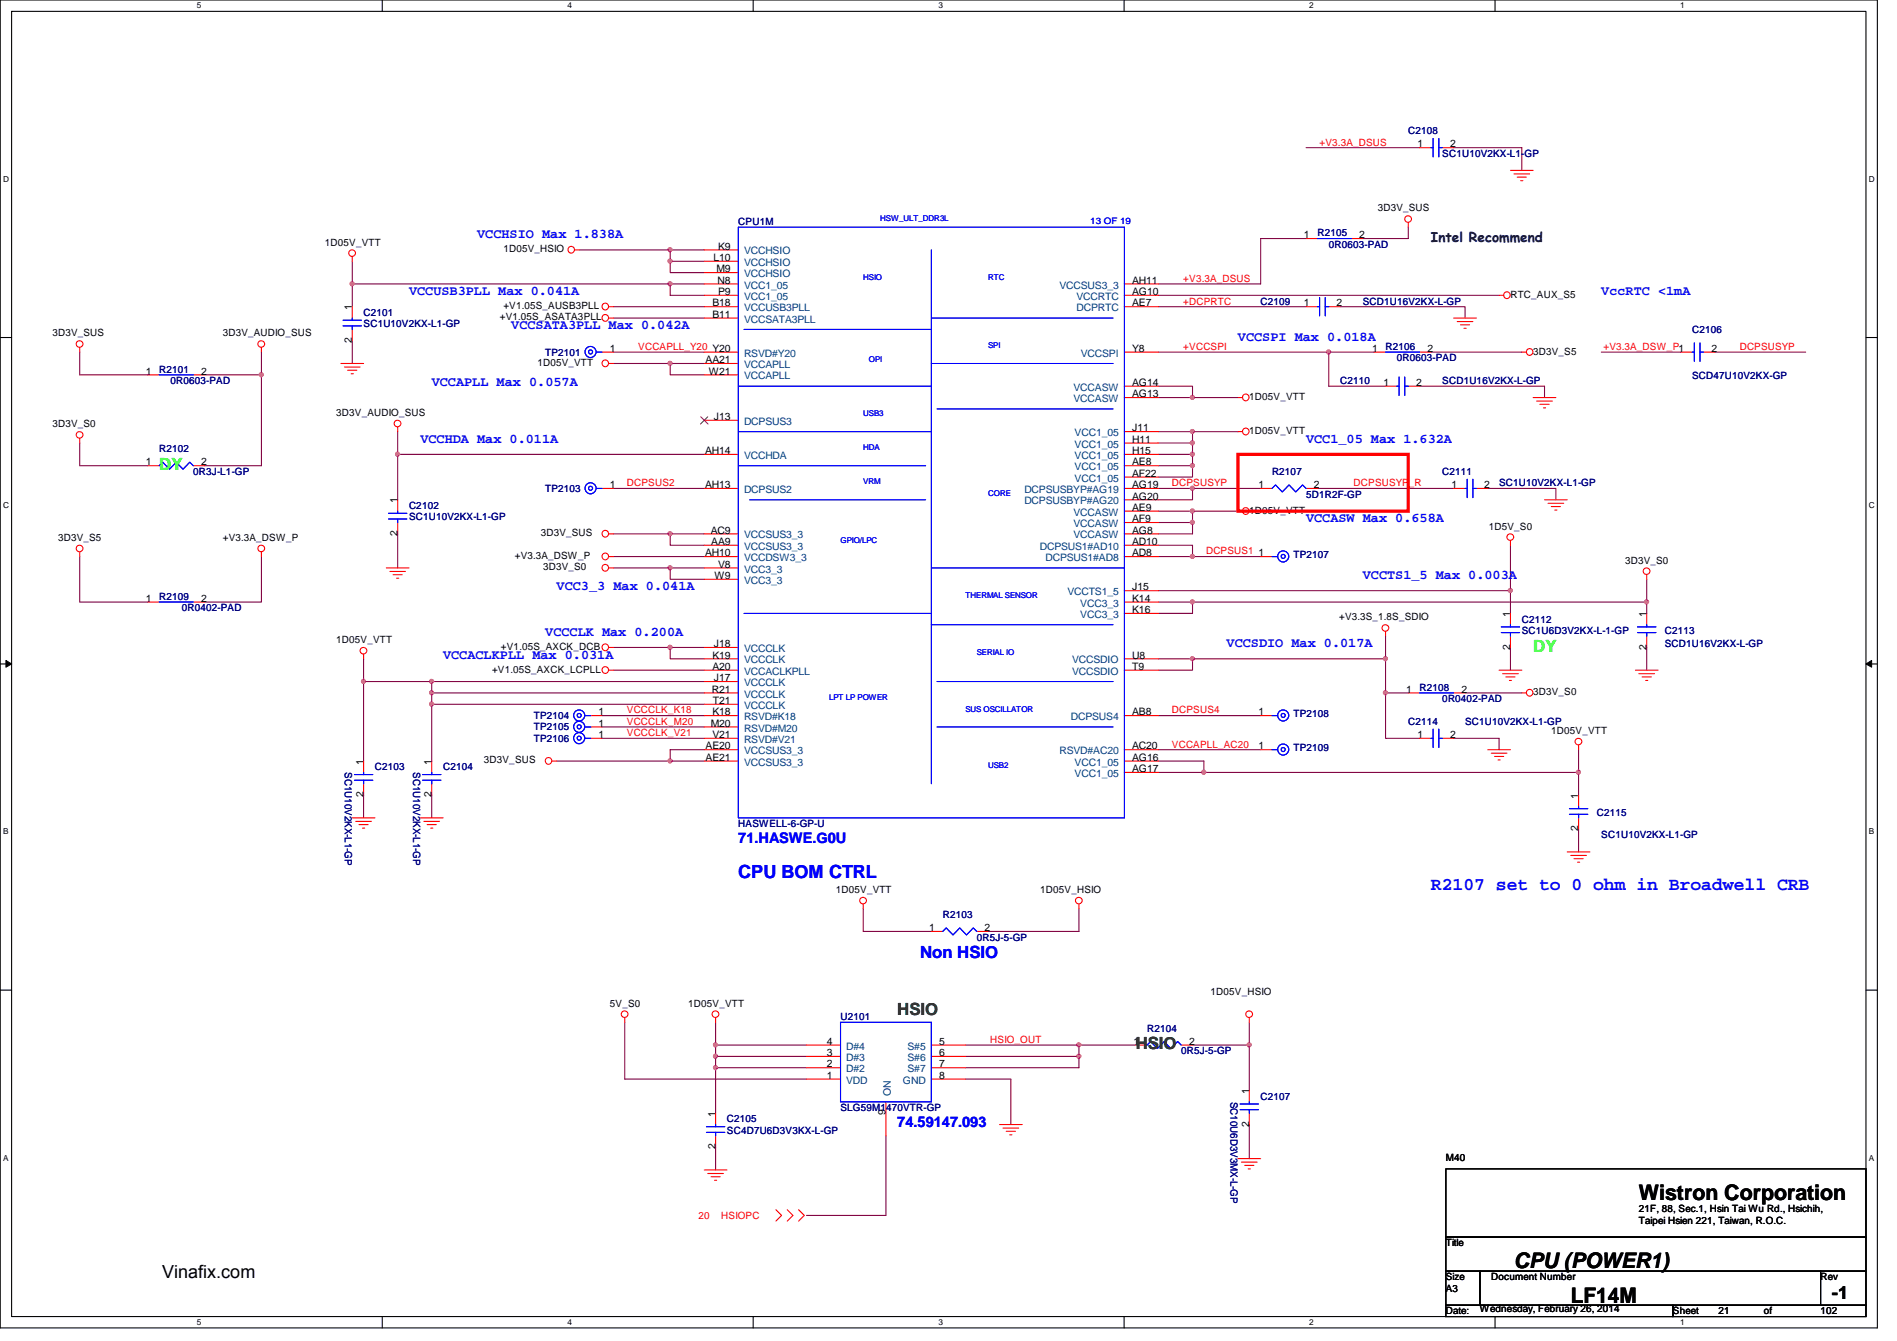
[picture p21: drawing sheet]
<svg xmlns="http://www.w3.org/2000/svg" width="297mm" height="210mm" viewBox="0 0 297 210" stroke-linecap="round" stroke-linejoin="round" font-family="sans-serif">
<defs><g id="words">
<g font-size="3.3">
<text x="256.6" y="187.9">Wistron Corporation</text>
<text x="237.1" y="198.5">CPU (POWER1)</text>
<text x="246" y="203.9">LF14M</text>
</g>
<g font-size="2.8" fill="#00f">
<text x="115.6" y="137.4">CPU BOM CTRL</text>
<text x="224.1" y="139.3">R2107 set to 0 ohm in Broadwell CRB</text>
</g>
<g font-size="2.8">
<text x="25.4" y="200.1">Vinafix.com</text>
<text x="286.8" y="203.4">-1</text>
</g>
<g font-size="2.6" fill="#0f0">
<text x="24.9" y="73.5">DY</text>
<text x="240.1" y="102">DY</text>
</g>
<text font-size="2.6" fill="#00f" x="144.1" y="150">Non HSIO</text>
<g font-size="2.6" fill="#008000">
<text x="140.5" y="158.9">HSIO</text>
<text x="177.8" y="164.2">HSIO</text>
</g>
<g font-size="2.3" fill="#00f">
<text x="115.6" y="131.9">71.HASWE.G0U</text>
<text x="140.5" y="176.4">74.59147.093</text>
</g>
<g font-size="2.1" fill="#00f">
<text x="74.7" y="37.3">VCCHSIO Max 1.838A</text>
<text x="64.1" y="46.2">VCCUSB3PLL Max 0.041A</text>
<text x="250.7" y="46.2">VccRTC &lt;1mA</text>
<text x="80" y="51.5">VCCSATA3PLL Max 0.042A</text>
<text x="193.8" y="53.3">VCCSPI Max 0.018A</text>
<text x="67.6" y="60.4">VCCAPLL Max 0.057A</text>
<text x="65.8" y="69.3">VCCHDA Max 0.011A</text>
<text x="204.5" y="69.3">VCC1_05 Max 1.632A</text>
<text x="204.5" y="81.7">VCCASW Max 0.658A</text>
<text x="87.2" y="92.4">VCC3_3 Max 0.041A</text>
<text x="213.4" y="90.6">VCCTS1_5 Max 0.003A</text>
<text x="85.4" y="99.5">VCCCLK Max 0.200A</text>
<text x="192.1" y="101.3">VCCSDIO Max 0.017A</text>
<text x="69.4" y="103.1">VCCACLKPLL Max 0.031A</text>
</g>
<text font-size="2.1" fill="#000040" x="224.1" y="37.9">Intel Recommend</text>
<g font-size="1.6" fill="#f00">
<text x="206.6" y="22.8">+V3.3A_DSUS</text>
<text x="185.3" y="47.7">+DCPRTC</text>
<text x="185.3" y="44.1">+V3.3A_DSUS</text>
<text x="99.9" y="54.8">VCCAPLL_Y20 Y20</text>
<text x="185.3" y="54.8">+VCCSPI</text>
<text x="251.1" y="54.8">+V3.3A_DSW_P1</text>
<text x="272.4" y="54.8">DCPSUSYP</text>
<text x="98.2" y="76.1">DCPSUS2</text>
<text x="183.5" y="76.1">DCPSUSYP</text>
<text x="212" y="76.1">DCPSUSYP_R</text>
<text x="188.8" y="86.8">DCPSUS1</text>
<text x="98.2" y="111.7">VCCCLK_K18</text>
<text x="98.2" y="113.5">VCCCLK_M20</text>
<text x="183.5" y="111.7">DCPSUS4</text>
<text x="98.2" y="115.2">VCCCLK_V21</text>
<text x="183.5" y="117">VCCAPLL_AC20</text>
<text x="155.1" y="163.2">HSIO_OUT</text>
<text x="109.4" y="190.8">20</text>
<text x="112.9" y="190.8">HSIOPC</text>
</g>
<g font-size="1.6" fill="#000080">
<text x="220.5" y="21">C2108</text>
<text x="225.8" y="24.6">SC1U10V2KX-L1-GP</text>
<text x="115.6" y="35.2">CPU1M</text>
<text x="206.3" y="37">R2105</text>
<text x="208.1" y="38.8">0R0603-PAD</text>
<text x="197.4" y="47.7">C2109</text>
<text x="213.4" y="47.7">SCD1U16V2KX-L-GP</text>
<text x="56.9" y="49.4">C2101</text>
<text x="56.9" y="51.2">SC1U10V2KX-L1-GP</text>
<text x="265" y="52.1">C2106</text>
<text x="24.9" y="58.3">R2101</text>
<text x="85.4" y="55.7">TP2101</text>
<text x="217" y="54.8">R2106</text>
<text x="218.7" y="56.6">0R0603-PAD</text>
<text x="265" y="59.4">SCD47U10V2KX-GP</text>
<text x="26.7" y="60.1">0R0603-PAD</text>
<text x="209.8" y="60.1">C2110</text>
<text x="225.8" y="60.1">SCD1U16V2KX-L-GP</text>
<text x="24.9" y="70.8">R2102</text>
<text x="30.3" y="74.3">0R3J-L1-GP</text>
<text x="85.4" y="77">TP2103</text>
<text x="199.2" y="74.3">R2107</text>
<text x="204.5" y="77.9">5D1R2F-GP</text>
<text x="225.8" y="74.3">C2111</text>
<text x="234.7" y="76.1">SC1U10V2KX-L1-GP</text>
<text x="64" y="79.7">C2102</text>
<text x="64" y="81.4">SC1U10V2KX-L1-GP</text>
<text x="202.6" y="87.3">TP2107</text>
<text x="24.9" y="93.9">R2109</text>
<text x="28.5" y="95.7">0R0402-PAD</text>
<text x="238.3" y="97.5">C2112</text>
<text x="238.3" y="99.2">SC1U6D3V2KX-L-1-GP</text>
<text x="260.7" y="99.2">C2113</text>
<text x="260.7" y="101.3">SCD1U16V2KX-L-GP</text>
<text x="83.6" y="112.6">TP2104</text>
<text x="202.6" y="112.2">TP2108</text>
<text x="220.5" y="113.5">C2114</text>
<text x="222.3" y="108.1">R2108</text>
<text x="225.8" y="109.9">0R0402-PAD</text>
<text x="229.4" y="113.5">SC1U10V2KX-L1-GP</text>
<text x="83.6" y="114.3">TP2105</text>
<text x="83.6" y="116.1">TP2106</text>
<text x="202.6" y="117.6">TP2109</text>
<text x="54" y="120.9" transform="rotate(90 54 120.9)">SC1U10V2KX-L1-GP</text>
<text x="58.7" y="120.6">C2103</text>
<text x="64.7" y="120.9" transform="rotate(90 64.7 120.9)">SC1U10V2KX-L1-GP</text>
<text x="69.4" y="120.6">C2104</text>
<text x="115.6" y="129.5">HASWELL-6-GP-U</text>
<text x="250" y="127.7">C2115</text>
<text x="250.7" y="131.2">SC1U10V2KX-L1-GP</text>
<text x="147.6" y="143.7">R2103</text>
<text x="152.9" y="147.2">0R5J-5-GP</text>
<text x="131.6" y="159.7">U2101</text>
<text x="179.6" y="161.5">R2104</text>
<text x="185" y="165">0R5J-5-GP</text>
<text x="131.6" y="173.9">SLG59M1470VTR-GP</text>
<text x="192.7" y="172.5" transform="rotate(90 192.7 172.5)">SC10U6D3V3MX-L-GP</text>
<text x="197.4" y="172.1">C2107</text>
<text x="113.8" y="175.7">C2105</text>
<text x="113.8" y="177.5">SC4D7U6D3V3KX-L-GP</text>
</g>
<g font-size="1.6">
<text x="222" y="23.1">1</text>
<text x="227.1" y="23.1">2</text>
<text x="215.7" y="33.1">3D3V_SUS</text>
<text x="50.9" y="38.4">1D05V_VTT</text>
<text x="78.8" y="39.5">1D05V_HSIO</text>
<text x="111.7" y="40.9">L10</text>
<text x="112.4" y="39.1">K9</text>
<text x="204.2" y="37.3">1</text>
<text x="212.8" y="37.3">2</text>
<text x="111.5" y="48">B18</text>
<text x="112.2" y="42.6">M9</text>
<text x="112.3" y="44.4">N8</text>
<text x="112.4" y="46.2">P9</text>
<text x="177.3" y="46.2">AG10</text>
<text x="177.3" y="48">AE7</text>
<text x="177.3" y="44.4">AH11</text>
<text x="204.2" y="48">1</text>
<text x="209.3" y="48">2</text>
<text x="236.5" y="46.6">RTC_AUX_S5</text>
<text x="8.2" y="52.7">3D3V_SUS</text>
<text x="34.9" y="52.7">3D3V_AUDIO_SUS</text>
<text x="55.1" y="53.7" transform="rotate(-90 55.1 53.7)">2</text>
<text x="55.1" y="48.6" transform="rotate(-90 55.1 48.6)">1</text>
<text x="78.3" y="50.2">+V1.05S_ASATA3PLL</text>
<text x="78.8" y="48.4">+V1.05S_AUSB3PLL</text>
<text x="111.5" y="49.7">B11</text>
<text x="22.8" y="58.6">1</text>
<text x="31.5" y="58.6">2</text>
<text x="84.2" y="57.3">1D05V_VTT</text>
<text x="95.5" y="55.1">1</text>
<text x="110.5" y="56.9">AA21</text>
<text x="111" y="58.6">W21</text>
<text x="177.3" y="55.1">Y8</text>
<text x="214.8" y="55.1">1</text>
<text x="223.5" y="55.1">2</text>
<text x="240.1" y="55.5">3D3V_S5</text>
<text x="268" y="55.1">2</text>
<text x="52.7" y="65.1">3D3V_AUDIO_SUS</text>
<text x="111.8" y="65.7">J13</text>
<text x="177.3" y="60.4">AG14</text>
<text x="177.3" y="62.2">AG13</text>
<text x="195.6" y="62.6">1D05V_VTT</text>
<text x="216.6" y="60.4">1</text>
<text x="221.7" y="60.4">2</text>
<text x="8.2" y="66.9">3D3V_S0</text>
<text x="110.4" y="71.1">AH14</text>
<text x="177.3" y="67.5">J11</text>
<text x="177.3" y="69.3">H11</text>
<text x="177.3" y="71.1">H15</text>
<text x="195.6" y="67.9">1D05V_VTT</text>
<text x="22.8" y="72.9">1</text>
<text x="31.5" y="72.9">2</text>
<text x="95.5" y="76.4">1</text>
<text x="110.4" y="76.4">AH13</text>
<text x="177.3" y="72.9">AE8</text>
<text x="177.3" y="74.6">AF22</text>
<text x="177.3" y="76.4">AG19</text>
<text x="197.1" y="76.4">1</text>
<text x="205.7" y="76.4">2</text>
<text x="227.3" y="76.4">1</text>
<text x="232.4" y="76.4">2</text>
<text x="62.2" y="83.9" transform="rotate(-90 62.2 83.9)">2</text>
<text x="62.2" y="78.8" transform="rotate(-90 62.2 78.8)">1</text>
<text x="84.7" y="83.9">3D3V_SUS</text>
<text x="111.3" y="83.5">AC9</text>
<text x="177.3" y="80">AE9</text>
<text x="177.3" y="81.7">AF9</text>
<text x="177.3" y="83.5">AG8</text>
<text x="177.3" y="78.2">AG20</text>
<text x="195.6" y="80.4">1D05V_VTT</text>
<text x="233.1" y="82.9">1D5V_S0</text>
<text x="9.1" y="84.7">3D3V_S5</text>
<text x="34.9" y="84.7">+V3.3A_DSW_P</text>
<text x="80.6" y="87.5">+V3.3A_DSW_P</text>
<text x="85" y="89.3">3D3V_S0</text>
<text x="110.4" y="87.1">AH10</text>
<text x="111.4" y="85.3">AA9</text>
<text x="112.4" y="88.9">V8</text>
<text x="177.3" y="87.1">AD8</text>
<text x="177.3" y="85.3">AD10</text>
<text x="197.1" y="87.1">1</text>
<text x="254.5" y="88.2">3D3V_S0</text>
<text x="22.8" y="94.2">1</text>
<text x="31.5" y="94.2">2</text>
<text x="111.9" y="90.6">W9</text>
<text x="177.3" y="92.4">J15</text>
<text x="177.3" y="96">K16</text>
<text x="177.3" y="94.2">K14</text>
<text x="52.7" y="100.7">1D05V_VTT</text>
<text x="78.4" y="101.7">+V1.05S_AXCK_DCB</text>
<text x="111.8" y="101.3">J18</text>
<text x="209.7" y="97.1">+V3.3S_1.8S_SDIO</text>
<text x="236.5" y="101.7" transform="rotate(-90 236.5 101.7)">2</text>
<text x="236.5" y="96.6" transform="rotate(-90 236.5 96.6)">1</text>
<text x="257.8" y="101.7" transform="rotate(-90 257.8 101.7)">2</text>
<text x="257.8" y="96.6" transform="rotate(-90 257.8 96.6)">1</text>
<text x="77" y="105.3">+V1.05S_AXCK_LCPLL</text>
<text x="111.5" y="104.9">A20</text>
<text x="111.5" y="103.1">K19</text>
<text x="111.8" y="106.6">J17</text>
<text x="177.3" y="104.9">T9</text>
<text x="177.3" y="103.1">U8</text>
<text x="93.7" y="112">1</text>
<text x="93.7" y="113.7">1</text>
<text x="111.3" y="113.7">M20</text>
<text x="111.5" y="108.4">R21</text>
<text x="111.5" y="112">K18</text>
<text x="111.6" y="110.2">T21</text>
<text x="177.3" y="112">AB8</text>
<text x="197.1" y="112">1</text>
<text x="220.2" y="108.4">1</text>
<text x="228.9" y="108.4">2</text>
<text x="240.1" y="108.8">3D3V_S0</text>
<text x="56.9" y="119.7" transform="rotate(-90 56.9 119.7)">1</text>
<text x="67.6" y="119.7" transform="rotate(-90 67.6 119.7)">1</text>
<text x="75.8" y="119.5">3D3V_SUS</text>
<text x="93.7" y="115.5">1</text>
<text x="110.5" y="119.1">AE21</text>
<text x="110.5" y="117.3">AE20</text>
<text x="111.5" y="115.5">V21</text>
<text x="177.3" y="119.1">AG16</text>
<text x="177.3" y="117.3">AC20</text>
<text x="197.1" y="117.3">1</text>
<text x="222" y="115.5">1</text>
<text x="227.1" y="115.5">2</text>
<text x="242.9" y="114.9">1D05V_VTT</text>
<text x="56.9" y="124.8" transform="rotate(-90 56.9 124.8)">2</text>
<text x="67.6" y="124.8" transform="rotate(-90 67.6 124.8)">2</text>
<text x="177.3" y="120.9">AG17</text>
<text x="247.1" y="125" transform="rotate(-90 247.1 125)">1</text>
<text x="247.1" y="130.1" transform="rotate(-90 247.1 130.1)">2</text>
<text x="130.9" y="139.8">1D05V_VTT</text>
<text x="162.9" y="139.8">1D05V_HSIO</text>
<text x="145.5" y="145.8">1</text>
<text x="154.2" y="145.8">2</text>
<text x="189.6" y="155.8">1D05V_HSIO</text>
<text x="95.5" y="157.6">5V_S0</text>
<text x="107.8" y="157.6">1D05V_VTT</text>
<text x="129.5" y="167.1">2</text>
<text x="129.5" y="165.3">3</text>
<text x="129.5" y="163.5">4</text>
<text x="147.1" y="163.5">5</text>
<text x="147.1" y="165.3">6</text>
<text x="147.1" y="167.1">7</text>
<text x="177.5" y="163.5">1</text>
<text x="186.2" y="163.5">2</text>
<text x="129.5" y="168.9">1</text>
<text x="147.1" y="168.9">8</text>
<text x="195.6" y="171.2" transform="rotate(-90 195.6 171.2)">1</text>
<text x="112" y="179.9" transform="rotate(-90 112 179.9)">2</text>
<text x="112" y="174.8" transform="rotate(-90 112 174.8)">1</text>
<text x="138.7" y="174.6" transform="rotate(-90 138.7 174.6)">9</text>
<text x="195.6" y="176.4" transform="rotate(-90 195.6 176.4)">2</text>
<text x="226.4" y="181.7">M40</text>
<text x="256.6" y="189.7">21F, 88, Sec.1, Hsin Tai Wu Rd., Hsichih,</text>
<text x="256.6" y="191.6">Taipei Hsien 221, Taiwan, R.O.C.</text>
<text x="226.4" y="195.1">Title</text>
<text x="226.4" y="200.4">Size</text>
<text x="226.4" y="202.2">A3</text>
<text x="233.5" y="200.4">Document Number</text>
<text x="285.1" y="200.4">Rev</text>
<text x="226.4" y="205.7">Date:</text>
<text x="231.7" y="205.4">Wednesday, February 26, 2014</text>
<text x="262" y="205.7">Sheet</text>
<text x="269.1" y="205.7">21</text>
<text x="276.2" y="205.7">of</text>
<text x="285.1" y="205.7">102</text>
</g>
<g font-size="1.6" fill="#004080">
<text x="116.5" y="39.8">VCCHSIO</text>
<text x="116.5" y="41.6">VCCHSIO</text>
<text x="116.5" y="43.4">VCCHSIO</text>
<text x="116.5" y="45.2">VCC1_05</text>
<text x="116.5" y="46.9">VCC1_05</text>
<text x="165.9" y="45.2">VCCSUS3_3</text>
<text x="168.6" y="46.9">VCCRTC</text>
<text x="116.5" y="50.5">VCCSATA3PLL</text>
<text x="116.5" y="48.7">VCCUSB3PLL</text>
<text x="168.6" y="48.7">DCPRTC</text>
<text x="116.5" y="59.4">VCCAPLL</text>
<text x="116.5" y="57.6">VCCAPLL</text>
<text x="116.5" y="55.8">RSVD#Y20</text>
<text x="169.2" y="55.8">VCCSPI</text>
<text x="168.1" y="61.2">VCCASW</text>
<text x="168.1" y="62.9">VCCASW</text>
<text x="116.5" y="71.8">VCCHDA</text>
<text x="116.5" y="66.5">DCPSUS3</text>
<text x="168.3" y="68.3">VCC1_05</text>
<text x="168.3" y="70.1">VCC1_05</text>
<text x="168.3" y="71.8">VCC1_05</text>
<text x="116.5" y="77.2">DCPSUS2</text>
<text x="160.4" y="77.2">DCPSUSBYP#AG19</text>
<text x="168.3" y="73.6">VCC1_05</text>
<text x="168.3" y="75.4">VCC1_05</text>
<text x="160.4" y="79">DCPSUSBYP#AG20</text>
<text x="168.1" y="80.7">VCCASW</text>
<text x="168.1" y="82.5">VCCASW</text>
<text x="116.5" y="89.6">VCC3_3</text>
<text x="116.5" y="87.8">VCCDSW3_3</text>
<text x="116.5" y="84.3">VCCSUS3_3</text>
<text x="116.5" y="86.1">VCCSUS3_3</text>
<text x="162.8" y="86.1">DCPSUS1#AD10</text>
<text x="163.7" y="87.8">DCPSUS1#AD8</text>
<text x="168.1" y="84.3">VCCASW</text>
<text x="116.5" y="91.4">VCC3_3</text>
<text x="167.1" y="93.2">VCCTS1_5</text>
<text x="169.2" y="95">VCC3_3</text>
<text x="169.2" y="96.7">VCC3_3</text>
<text x="116.5" y="107.4">VCCCLK</text>
<text x="116.5" y="105.6">VCCACLKPLL</text>
<text x="116.5" y="102.1">VCCCLK</text>
<text x="116.5" y="103.8">VCCCLK</text>
<text x="167.9" y="105.6">VCCSDIO</text>
<text x="167.9" y="103.8">VCCSDIO</text>
<text x="116.5" y="112.7">RSVD#K18</text>
<text x="116.5" y="111">VCCCLK</text>
<text x="116.5" y="109.2">VCCCLK</text>
<text x="167.7" y="112.7">DCPSUS4</text>
<text x="116.5" y="119.8">VCCSUS3_3</text>
<text x="116.5" y="118.1">VCCSUS3_3</text>
<text x="116.5" y="116.3">RSVD#V21</text>
<text x="116.5" y="114.5">RSVD#M20</text>
<text x="165.9" y="118.1">RSVD#AC20</text>
<text x="168.3" y="119.8">VCC1_05</text>
<text x="168.3" y="121.6">VCC1_05</text>
<text x="132.5" y="167.9">D#2</text>
<text x="132.5" y="166.1">D#3</text>
<text x="132.5" y="164.3">D#4</text>
<text x="142.1" y="164.3">S#5</text>
<text x="142.1" y="166.1">S#6</text>
<text x="142.1" y="167.9">S#7</text>
<text x="132.5" y="169.6">VDD</text>
<text x="139.5" y="171.6" transform="rotate(-90 139.5 171.6)">ON</text>
<text x="141.4" y="169.6">GND</text>
</g>
<text font-size="1.4" fill="#00f" x="170.7" y="35.1">13 OF 19</text>
<g font-size="1.3">
<text x="30.8" y="1.3">5</text>
<text x="88.9" y="1.3">4</text>
<text x="146.9" y="1.3">3</text>
<text x="205" y="1.3">2</text>
<text x="263.1" y="1.3">1</text>
<text x=".5" y="28.4">D</text>
<text x="292.6" y="28.4">D</text>
<text x=".5" y="79.5">C</text>
<text x="292.6" y="79.5">C</text>
<text x=".5" y="130.6">B</text>
<text x="292.6" y="130.6">B</text>
<text x=".5" y="181.7">A</text>
<text x="292.6" y="181.7">A</text>
<text x="30.8" y="207.4">5</text>
<text x="88.9" y="207.4">4</text>
<text x="146.9" y="207.4">3</text>
<text x="205" y="207.4">2</text>
<text x="263.1" y="207.4">1</text>
</g>
<g font-size="1.3" fill="#00f">
<text x="137.8" y="34.6">HSW_ULT_DDR3L</text>
<text x="135.2" y="43.8">HSIO</text>
<text x="154.7" y="43.8">RTC</text>
<text x="136.1" y="56.6">OPI</text>
<text x="154.7" y="54.5">SPI</text>
<text x="135.2" y="65.2">USB3</text>
<text x="135.2" y="70.5">HDA</text>
<text x="135.2" y="75.8">VRM</text>
<text x="154.7" y="77.6">CORE</text>
<text x="131.6" y="85">GPIO/LPC</text>
<text x="151.2" y="93.6">THERMAL SENSOR</text>
<text x="152.9" y="102.5">SERIAL IO</text>
<text x="129.8" y="109.6">LPT LP POWER</text>
<text x="151.2" y="111.4">SUS OSCILLATOR</text>
<text x="154.7" y="120.3">USB2</text>
</g>
</g></defs>
<path d="M0 0h294v207.9h-294zM1.8 1.8h290.4v204.3h-290.4z" fill="none" stroke="#000" stroke-width=".17"/>
<g fill="#fff">
<path d="M30.8 .2h.7v1.4h-.7z"/>
<path d="M30.8 206.2h.7v1.4h-.7z"/>
</g>
<path d="M59.9 0v1.8M59.9 206.1v1.8" fill="none" stroke="#000" stroke-width=".17"/>
<g fill="#fff">
<path d="M88.9 .2h.6v1.4h-.6z"/>
<path d="M88.9 206.2h.6v1.4h-.6z"/>
</g>
<path d="M117.9 0v1.8M117.9 206.1v1.8" fill="none" stroke="#000" stroke-width=".17"/>
<g fill="#fff">
<path d="M146.9 .2h.7v1.4h-.7z"/>
<path d="M146.9 206.2h.7v1.4h-.7z"/>
</g>
<path d="M176 0v1.8M176 206.1v1.8" fill="none" stroke="#000" stroke-width=".17"/>
<g fill="#fff">
<path d="M205 .2h.7v1.4h-.7z"/>
<path d="M205 206.2h.7v1.4h-.7z"/>
</g>
<path d="M234.1 0v1.8M234.1 206.1v1.8" fill="none" stroke="#000" stroke-width=".17"/>
<g fill="#fff">
<path d="M263.1 .2h.7v1.4h-.7z"/>
<path d="M263.1 206.2h.7v1.4h-.7z"/>
<path d="M.5 27.3h.9v1.4h-.9z"/>
<path d="M292.6 27.3h.9v1.4h-.9z"/>
<path d="M.5 78.4h.9v1.4h-.9z"/>
<path d="M292.6 78.4h.9v1.4h-.9z"/>
</g>
<path d="M0 52.8h1.8M292.2 52.8h1.8" fill="none" stroke="#000" stroke-width=".17"/>
<g fill="#fff">
<path d="M.5 129.5h.8v1.4h-.8z"/>
<path d="M292.6 129.5h.9v1.4h-.9z"/>
</g>
<path d="M0 103.9h1.8M292.2 103.9h1.8" fill="none" stroke="#000" stroke-width=".17"/>
<path d="M.9 103.4l.9 .5-.9 .5zM292.2 103.9l.9-.5v1z" fill="#000"/>
<path d="M.9 103.4l.9 .5-.9 .5zM292.2 103.9l.9-.5v1z" fill="none" stroke="#000" stroke-width=".16"/>
<g fill="#fff">
<path d="M.5 180.5h.8v1.4h-.8z"/>
<path d="M292.6 180.5h.9v1.4h-.9z"/>
</g>
<path d="M0 155h1.8M292.2 155h1.8" fill="none" stroke="#000" stroke-width=".17"/>
<path d="M104.9 39.1h5.4" fill="none" stroke="#800040" stroke-width=".17"/>
<circle cx="104.9" cy="39.1" r=".32" fill="#f0f"/>
<circle cx="104.9" cy="39.1" r=".32" fill="none" stroke="#f0f" stroke-width=".17"/>
<path d="M90.7 39.1h14.2v1.8h5.4M104.9 40.9v1.8h5.4" fill="none" stroke="#800040" stroke-width=".17"/>
<circle cx="104.9" cy="40.9" r=".32" fill="#f0f"/>
<circle cx="104.9" cy="40.9" r=".32" fill="none" stroke="#f0f" stroke-width=".17"/>
<path d="M55.2 40.9v7.1M55.2 53.3v3.6M96.1 48h14.2M104.9 46.2h5.4M104.9 44.4h5.4M110.3 56.9h-5.4v1.8h5.4" fill="none" stroke="#800040" stroke-width=".17"/>
<circle cx="104.9" cy="44.4" r=".32" fill="#f0f"/>
<circle cx="104.9" cy="44.4" r=".32" fill="none" stroke="#f0f" stroke-width=".17"/>
<path d="M181.4 117.3h16M181.4 119.1h7.1v1.8M181.4 120.9h7.1M188.5 120.9h58.7v3.6M247.2 129.8v3.5" fill="none" stroke="#800040" stroke-width=".17"/>
<circle cx="247.2" cy="120.9" r=".32" fill="#f0f"/>
<circle cx="247.2" cy="120.9" r=".32" fill="none" stroke="#f0f" stroke-width=".17"/>
<circle cx="188.5" cy="120.9" r=".32" fill="#f0f"/>
<circle cx="188.5" cy="120.9" r=".32" fill="none" stroke="#f0f" stroke-width=".17"/>
<path d="M55.2 44.4h49.7v1.8M96.1 49.8h14.2M247.2 117.3v3.6" fill="none" stroke="#800040" stroke-width=".17"/>
<circle cx="55.1" cy="44.4" r=".32" fill="#f0f"/>
<circle cx="55.1" cy="44.4" r=".32" fill="none" stroke="#f0f" stroke-width=".17"/>
<path d="M62.3 67.6v3.5h48M96.1 76.5h14.2" fill="none" stroke="#800040" stroke-width=".17"/>
<circle cx="62.2" cy="71.1" r=".32" fill="#f0f"/>
<circle cx="62.2" cy="71.1" r=".32" fill="none" stroke="#f0f" stroke-width=".17"/>
<path d="M62.3 71.1v7.1M62.3 83.6v5.3M110.3 83.6h-5.4v1.7h5.4" fill="none" stroke="#800040" stroke-width=".17"/>
<circle cx="104.9" cy="83.5" r=".32" fill="#f0f"/>
<circle cx="104.9" cy="83.5" r=".32" fill="none" stroke="#f0f" stroke-width=".17"/>
<path d="M96.1 83.6h8.8M110.3 117.3h-5.4v1.8h-17.7" fill="none" stroke="#800040" stroke-width=".17"/>
<circle cx="104.9" cy="119.1" r=".32" fill="#f0f"/>
<circle cx="104.9" cy="119.1" r=".32" fill="none" stroke="#f0f" stroke-width=".17"/>
<path d="M96.1 87.1h14.2M104.9 88.9h5.4M104.9 119.1h5.4" fill="none" stroke="#800040" stroke-width=".17"/>
<circle cx="104.9" cy="88.9" r=".32" fill="#f0f"/>
<circle cx="104.9" cy="88.9" r=".32" fill="none" stroke="#f0f" stroke-width=".17"/>
<path d="M96.1 88.9h8.8v1.8h5.4M181.4 96h5.3M181.4 94.2h5.3M96.1 101.3h8.8" fill="none" stroke="#800040" stroke-width=".17"/>
<circle cx="104.9" cy="101.3" r=".32" fill="#f0f"/>
<circle cx="104.9" cy="101.3" r=".32" fill="none" stroke="#f0f" stroke-width=".17"/>
<path d="M56.9 106.7v12.4M96.1 104.9h14.2M110.3 101.3h-5.4v1.8h5.4" fill="none" stroke="#800040" stroke-width=".17"/>
<circle cx="56.9" cy="106.7" r=".32" fill="#f0f"/>
<circle cx="56.9" cy="106.7" r=".32" fill="none" stroke="#f0f" stroke-width=".17"/>
<path d="M67.6 106.7h42.7" fill="none" stroke="#800040" stroke-width=".17"/>
<circle cx="67.6" cy="106.7" r=".32" fill="#f0f"/>
<circle cx="67.6" cy="106.7" r=".32" fill="none" stroke="#f0f" stroke-width=".17"/>
<path d="M204.5 23.1h17.8M227.6 23.1h10.7v3.6M181.4 55.1h26.7M181.4 46.2h53.3M181.4 48h23.1M209.8 48h19.6v1.8M56.9 103.1v3.6M56.9 124.5v3.5M67.6 124.5v3.5" fill="none" stroke="#800040" stroke-width=".17"/>
<circle cx="208" cy="55.1" r=".32" fill="#f0f"/>
<circle cx="208" cy="55.1" r=".32" fill="none" stroke="#f0f" stroke-width=".17"/>
<path d="M208.1 55.1v5.4h8.9M181.4 62.2h5.3M222.3 60.5h19.5v1.7" fill="none" stroke="#800040" stroke-width=".17"/>
<circle cx="186.7" cy="62.2" r=".32" fill="#f0f"/>
<circle cx="186.7" cy="62.2" r=".32" fill="none" stroke="#f0f" stroke-width=".17"/>
<path d="M181.4 60.5h5.3v1.7h7.1M181.4 67.6h5.3" fill="none" stroke="#800040" stroke-width=".17"/>
<circle cx="186.7" cy="67.5" r=".32" fill="#f0f"/>
<circle cx="186.7" cy="67.5" r=".32" fill="none" stroke="#f0f" stroke-width=".17"/>
<path d="M181.4 72.9h5.3v1.8h-5.3M186.7 67.6h7.1" fill="none" stroke="#800040" stroke-width=".17"/>
<circle cx="186.7" cy="72.9" r=".32" fill="#f0f"/>
<circle cx="186.7" cy="72.9" r=".32" fill="none" stroke="#f0f" stroke-width=".17"/>
<path d="M181.4 71.1h5.3v1.8" fill="none" stroke="#800040" stroke-width=".17"/>
<circle cx="186.7" cy="71.1" r=".32" fill="#f0f"/>
<circle cx="186.7" cy="71.1" r=".32" fill="none" stroke="#f0f" stroke-width=".17"/>
<path d="M181.4 69.3h5.3v1.8" fill="none" stroke="#800040" stroke-width=".17"/>
<circle cx="186.7" cy="69.3" r=".32" fill="#f0f"/>
<circle cx="186.7" cy="69.3" r=".32" fill="none" stroke="#f0f" stroke-width=".17"/>
<path d="M181.4 76.5h5.3M186.7 67.6v1.7" fill="none" stroke="#800040" stroke-width=".17"/>
<circle cx="186.7" cy="76.4" r=".32" fill="#f0f"/>
<circle cx="186.7" cy="76.4" r=".32" fill="none" stroke="#f0f" stroke-width=".17"/>
<path d="M197.4 76.5h-10.7v1.7h-5.3M206.3 76.5h21.3M233 76.5h10.6v1.7M181.4 83.6h5.3M181.4 80h5.3v1.8h-5.3" fill="none" stroke="#800040" stroke-width=".17"/>
<circle cx="186.7" cy="81.8" r=".32" fill="#f0f"/>
<circle cx="186.7" cy="81.8" r=".32" fill="none" stroke="#f0f" stroke-width=".17"/>
<path d="M181.4 92.5h55.1M181.4 85.3h5.3v1.8h-5.3M186.7 81.8v1.8" fill="none" stroke="#800040" stroke-width=".17"/>
<circle cx="236.5" cy="92.4" r=".32" fill="#f0f"/>
<circle cx="236.5" cy="92.4" r=".32" fill="none" stroke="#f0f" stroke-width=".17"/>
<path d="M181.4 103.1h5.3" fill="none" stroke="#800040" stroke-width=".17"/>
<circle cx="186.7" cy="103.1" r=".32" fill="#f0f"/>
<circle cx="186.7" cy="103.1" r=".32" fill="none" stroke="#f0f" stroke-width=".17"/>
<path d="M217 99.6v3.5M217 103.1h-30.3v1.8h-5.3M217 103.1v5.4h3.5" fill="none" stroke="#800040" stroke-width=".17"/>
<circle cx="216.9" cy="108.4" r=".32" fill="#f0f"/>
<circle cx="216.9" cy="108.4" r=".32" fill="none" stroke="#f0f" stroke-width=".17"/>
<circle cx="216.9" cy="103.1" r=".32" fill="#f0f"/>
<circle cx="216.9" cy="103.1" r=".32" fill="none" stroke="#f0f" stroke-width=".17"/>
<path d="M204.5 37.3h-7.1v7.1h-16M220.5 35.6v1.7h-7.1M208.1 55.1h7.1M224.1 55.1h14.2M67.6 108.5h42.7M181.4 112h16M217 108.5v7.1h5.3M227.6 115.6h7.1v1.7M229.4 108.5h8.9" fill="none" stroke="#800040" stroke-width=".17"/>
<circle cx="67.6" cy="108.4" r=".32" fill="#f0f"/>
<circle cx="67.6" cy="108.4" r=".32" fill="none" stroke="#f0f" stroke-width=".17"/>
<path d="M67.6 108.5v1.7h42.7" fill="none" stroke="#800040" stroke-width=".17"/>
<circle cx="67.6" cy="110.2" r=".32" fill="#f0f"/>
<circle cx="67.6" cy="110.2" r=".32" fill="none" stroke="#f0f" stroke-width=".17"/>
<path d="M96.1 56.9h8.8M67.6 110.2v8.9" fill="none" stroke="#800040" stroke-width=".17"/>
<circle cx="104.9" cy="56.9" r=".32" fill="#f0f"/>
<circle cx="104.9" cy="56.9" r=".32" fill="none" stroke="#f0f" stroke-width=".17"/>
<path d="M32 58.7h8.9M40.9 58.7v14.2M40.9 55.1v3.6M96.1 55.1h14.2M12.5 72.9h10.7M94.3 112h16M94.3 113.8h16M94.3 115.6h16" fill="none" stroke="#800040" stroke-width=".17"/>
<circle cx="40.9" cy="58.6" r=".32" fill="#f0f"/>
<circle cx="40.9" cy="58.6" r=".32" fill="none" stroke="#f0f" stroke-width=".17"/>
<path d="M12.5 55.1v3.6h10.7M12.5 69.3v3.6M32 72.9h8.9M186.7 87.1h10.7M56.9 106.7h10.7v1.8M135.2 142.2v3.6h10.6M168.9 142.2v3.6h-14.2" fill="none" stroke="#800040" stroke-width=".17"/>
<circle cx="186.7" cy="87.1" r=".32" fill="#f0f"/>
<circle cx="186.7" cy="87.1" r=".32" fill="none" stroke="#f0f" stroke-width=".17"/>
<path d="M186.7 96v-1.8h71.1v1.8M236.5 85.3v7.2M257.8 101.3v3.6" fill="none" stroke="#800040" stroke-width=".17"/>
<circle cx="257.8" cy="94.2" r=".32" fill="#f0f"/>
<circle cx="257.8" cy="94.2" r=".32" fill="none" stroke="#f0f" stroke-width=".17"/>
<circle cx="186.7" cy="94.2" r=".32" fill="#f0f"/>
<circle cx="186.7" cy="94.2" r=".32" fill="none" stroke="#f0f" stroke-width=".17"/>
<path d="M186.7 80h7.1M236.5 92.5v3.5M257.8 90.7v3.5M236.5 101.3v3.6" fill="none" stroke="#800040" stroke-width=".17"/>
<circle cx="186.7" cy="80" r=".32" fill="#f0f"/>
<circle cx="186.7" cy="80" r=".32" fill="none" stroke="#f0f" stroke-width=".17"/>
<path d="M195.6 160v3.6h-8.9" fill="none" stroke="#800040" stroke-width=".17"/>
<circle cx="195.6" cy="163.5" r=".32" fill="#f0f"/>
<circle cx="195.6" cy="163.5" r=".32" fill="none" stroke="#f0f" stroke-width=".17"/>
<path d="M112.1 167.1v7.1" fill="none" stroke="#800040" stroke-width=".17"/>
<circle cx="112" cy="167.1" r=".32" fill="#f0f"/>
<circle cx="112" cy="167.1" r=".32" fill="none" stroke="#f0f" stroke-width=".17"/>
<path d="M158.3 168.9v7.1M168.9 163.6h8.9M195.6 176v5.4M126.3 190.2h12.4" fill="none" stroke="#800040" stroke-width=".17"/>
<circle cx="168.9" cy="163.5" r=".32" fill="#f0f"/>
<circle cx="168.9" cy="163.5" r=".32" fill="none" stroke="#f0f" stroke-width=".17"/>
<path d="M112.1 163.6v1.8" fill="none" stroke="#800040" stroke-width=".17"/>
<circle cx="112" cy="165.3" r=".32" fill="#f0f"/>
<circle cx="112" cy="165.3" r=".32" fill="none" stroke="#f0f" stroke-width=".17"/>
<path d="M151.2 165.4h17.7M151.2 168.9h7.1" fill="none" stroke="#800040" stroke-width=".17"/>
<circle cx="168.9" cy="165.3" r=".32" fill="#f0f"/>
<circle cx="168.9" cy="165.3" r=".32" fill="none" stroke="#f0f" stroke-width=".17"/>
<path d="M112.1 163.6h14.2" fill="none" stroke="#800040" stroke-width=".17"/>
<circle cx="112" cy="163.5" r=".32" fill="#f0f"/>
<circle cx="112" cy="163.5" r=".32" fill="none" stroke="#f0f" stroke-width=".17"/>
<path d="M250.7 55.1h12.5M268.5 55.1h14.2M12.5 87.1v7.1h10.7M40.9 87.1v7.1h-8.9M97.8 160v8.9h28.5M112.1 179.6v3.5M112.1 160v3.6M126.3 165.4h-14.2v1.7h14.2M138.7 177.8v12.4M151.2 163.6h17.7v3.5h-17.7M195.6 163.6v7.1" fill="none" stroke="#800040" stroke-width=".17"/>
<g fill="none" stroke="#f00" stroke-width=".17">
<path d="M90 39.1h.7M110.3 39.1h5.3M204.5 37.3h1.8M211.6 37.3h1.8M220.5 34.8v.8M222.3 23.1h1.8M225.8 23.1h1.8M236.5 26.7h3.6M237.1 27.2h2.4M237.6 27.7h1.4M238.1 28.3h.4M12.5 54.4v.7"/>
<path d="M23.2 58.7h1.7M30.3 58.7h1.7M40.9 54.4v.7M53.4 56.9h3.5M53.9 57.4h2.5M54.4 58h1.5M55 58.5h.3M55.2 40.2v.7M55.2 48v1.8M55.2 51.6v1.7M94.3 55.1h1.8M95.3 48h.8"/>
<path d="M95.3 56.9h.8M95.3 49.8h.8M110.3 55.1h5.3M110.3 48h5.3M110.3 44.4h5.3M110.3 46.2h5.3M110.3 58.7h5.3M110.3 40.9h5.3M110.3 42.7h5.3M110.3 56.9h5.3M110.3 49.8h5.3M176.1 55.1h5.3"/>
<path d="M176.1 48h5.3M176.1 44.4h5.3M176.1 46.2h5.3M204.5 48h1.8M208.1 48h1.7M215.2 55.1h1.8M222.3 55.1h1.8M227.6 49.8h3.6M228.2 50.3h2.4M228.7 50.8h1.4M229.2 51.4h.4M234.7 46.2h.8"/>
<path d="M238.3 55.1h.7M263.2 55.1h1.8M266.7 55.1h1.8M12.5 68.6v.7M23.2 72.9h1.7M30.3 72.9h1.7M62.3 66.8v.8M62.3 78.2v1.8M94.3 76.5h1.8M110.3 71.1h5.3M110.3 76.5h5.3M110.3 65.8h5.3"/>
<path d="M176.1 71.1h5.3M176.1 78.2h5.3M176.1 76.5h5.3M176.1 60.5h5.3M176.1 62.2h5.3M176.1 67.6h5.3M176.1 69.3h5.3M176.1 72.9h5.3M176.1 74.7h5.3M193.8 62.2h.8M193.8 67.6h.8M197.4 76.5h1.8"/>
<path d="M204.5 76.5h1.8M217 60.5h1.7M220.5 60.5h1.8M227.6 76.5h1.8M231.2 76.5h1.8M240.1 62.2h3.5M240.6 62.8h2.5M241.1 63.3h1.5M241.7 63.8h.3M241.8 78.2h3.6M242.4 78.8h2.5M242.9 79.3h1.4"/>
<path d="M243.5 79.8h.3M12.5 86.4v.7M23.2 94.2h1.7M30.3 94.2h1.7M40.9 86.4v.7M60.5 88.9h3.5M61 89.5h2.5M61.5 90h1.5M62.1 90.5h.3M62.3 81.8v1.8M95.3 83.6h.8M95.3 88.9h.8"/>
<path d="M95.3 87.1h.8M110.3 87.1h5.3M110.3 85.3h5.3M110.3 83.6h5.3M110.3 90.7h5.3M110.3 88.9h5.3M176.1 92.5h5.3M176.1 87.1h5.3M176.1 85.3h5.3M176.1 80h5.3M176.1 81.8h5.3M176.1 83.6h5.3"/>
<path d="M176.1 96h5.3M176.1 94.2h5.3M193.8 80h.8M197.4 87.1h1.8M217 98.8v.8M236.5 84.6v.7M236.5 96v1.8M236.5 99.6v1.7M257.8 90v.7M257.8 96v1.8M257.8 99.6v1.7M56.9 102.4v.7"/>
<path d="M56.9 119.1v1.8M67.6 119.1v1.8M86.4 119.1h.8M92.5 112h1.8M92.5 113.8h1.8M92.5 115.6h1.8M95.3 101.3h.8M95.3 104.9h.8M110.3 112h5.3M110.3 117.3h5.3M110.3 108.5h5.3M110.3 113.8h5.3"/>
<path d="M110.3 104.9h5.3M110.3 103.1h5.3M110.3 119.1h5.3M110.3 115.6h5.3M110.3 110.2h5.3M110.3 106.7h5.3M110.3 101.3h5.3M176.1 112h5.3M176.1 117.3h5.3M176.1 104.9h5.3M176.1 103.1h5.3M176.1 119.1h5.3"/>
<path d="M197.4 112h1.8M197.4 117.3h1.8M220.5 108.5h1.8M222.3 115.6h1.8M225.8 115.6h1.8M227.6 108.5h1.8M233 117.3h3.5M233.5 117.9h2.5M234 118.4h1.5M234.6 119h.3M234.7 104.9h3.6M235.3 105.5h2.4"/>
<path d="M235.8 106h1.4M236.3 106.5h.4M238.3 108.5h.7M247.2 116.6v.7M256.1 104.9h3.5M256.6 105.5h2.5M257.1 106h1.5M257.7 106.5h.3M55.2 128h3.5M55.7 128.6h2.5M56.2 129.1h1.5M56.8 129.6h.3"/>
<path d="M56.9 122.7v1.8M65.8 128h3.6M66.4 128.6h2.4M66.9 129.1h1.4M67.4 129.6h.4M67.6 122.7v1.8M176.1 120.9h5.3M245.4 133.3h3.6M246 133.9h2.4M246.5 134.4h1.4M247 135h.4M247.2 124.5v1.7"/>
<path d="M247.2 128v1.8M97.8 159.3v.7M112.1 159.3v.7M135.2 141.5v.7M145.8 145.8h1.8M152.9 145.8h1.8M168.9 141.5v.7M195.6 159.3v.7M112.1 174.2v1.8M112.1 177.8v1.8M126.3 168.9h5.3M126.3 167.1h5.3"/>
<path d="M126.3 165.4h5.3M126.3 163.6h5.3M138.7 172.5v5.3M145.8 168.9h5.4M145.8 167.1h5.4M145.8 165.4h5.4M145.8 163.6h5.4M156.5 176h3.6M157.1 176.6h2.4M157.6 177.1h1.4M158.1 177.6h.4M177.8 163.6h1.8"/>
<path d="M185 163.6h1.7M195.6 170.7v1.8M195.6 174.2v1.8M110.3 183.1h3.5M110.8 183.7h2.5M111.3 184.2h1.5M111.9 184.7h.3M121.5 189.4l.9 .8-.9 .9M123.3 189.4l.9 .8-.9 .9M125 189.4l.9 .8-.9 .9M193.8 181.4h3.6M194.4 181.9h2.4"/>
<path d="M194.9 182.4h1.4M195.4 183h.4"/>
<circle cx="55.1" cy="39.6" r=".52"/>
<circle cx="89.4" cy="39.1" r=".52"/>
<circle cx="220.5" cy="34.3" r=".52"/>
<circle cx="12.5" cy="53.8" r=".52"/>
<circle cx="40.9" cy="53.8" r=".52"/>
<circle cx="94.8" cy="48" r=".52"/>
<circle cx="94.8" cy="56.9" r=".52"/>
<circle cx="94.8" cy="49.8" r=".52"/>
<circle cx="235.9" cy="46.2" r=".52"/>
<circle cx="239.5" cy="55.1" r=".52"/>
<circle cx="12.5" cy="68.1" r=".52"/>
<circle cx="62.3" cy="66.3" r=".52"/>
<circle cx="195.1" cy="62.2" r=".52"/>
<circle cx="195.1" cy="67.5" r=".52"/>
<circle cx="195.1" cy="80" r=".52"/>
<circle cx="12.5" cy="85.8" r=".52"/>
<circle cx="40.9" cy="85.8" r=".52"/>
<circle cx="94.8" cy="88.9" r=".52"/>
<circle cx="94.8" cy="83.5" r=".52"/>
<circle cx="94.8" cy="87.1" r=".52"/>
<circle cx="216.9" cy="98.3" r=".52"/>
<circle cx="236.5" cy="84.1" r=".52"/>
<circle cx="257.8" cy="89.4" r=".52"/>
<circle cx="56.9" cy="101.8" r=".52"/>
<circle cx="85.9" cy="119.1" r=".52"/>
<circle cx="94.8" cy="104.9" r=".52"/>
<circle cx="94.8" cy="101.3" r=".52"/>
<circle cx="239.5" cy="108.4" r=".52"/>
<circle cx="247.2" cy="116.1" r=".52"/>
<circle cx="97.8" cy="158.7" r=".52"/>
<circle cx="112" cy="158.7" r=".52"/>
<circle cx="135.2" cy="141" r=".52"/>
<circle cx="168.9" cy="141" r=".52"/>
<circle cx="195.6" cy="158.7" r=".52"/>
</g>
<path d="M226.4 183h65.8v10.6h-65.8zM226.4 193.6h65.8v5.4h-65.8zM226.4 199h5.3v5.3h-5.3zM231.7 199h53.4v5.3h-53.4zM285.1 199h7.1v5.3h-7.1zM226.4 204.3h35.6v1.8h-35.6zM262 204.3h30.2v1.8h-30.2z" fill="none" stroke="#000" stroke-width=".17"/>
<path d="M193.8 71.1h26.7v8.9h-26.7z" fill="none" stroke="#f00" stroke-width=".51"/>
<g fill="none" stroke="#00f" stroke-width=".17">
<path d="M206.3 37.3h5.3M224.1 23.1h.3M224.4 21.7v2.9M225.3 23.1h.5M225.3 21.7v2.9M24.9 58.7h5.4M53.7 50.1h2.9M53.7 51h2.9M55.2 49.8v.3M55.2 51v.6M93.4 55.1h.9M206.3 48h.3"/>
<path d="M206.6 46.6v2.8M207.5 48h.6M207.5 46.6v2.8M217 55.1h5.3M219.1 59v2.9M220 59v2.9M265 55.1h.3M265.3 53.7v2.9M266.2 55.1h.5M266.2 53.7v2.9M24.9 72.9l.6-.6 1 1.1 1.1-1.1 1.1 1.1 1-1.1 .6 .6M93.4 76.5h.9"/>
<path d="M199.2 76.5l.5-.6 1.1 1.1 1-1.1 1.1 1.1 1.1-1.1 .5 .6M218.7 60.5h.4M220 60.5h.5M229.4 76.5h.3M229.7 75v2.9M230.6 76.5h.6M230.6 75v2.9M24.9 94.2h5.4M60.8 80.3h2.9M60.8 81.2h2.9M62.3 80v.3M62.3 81.2v.6"/>
<path d="M199.2 87.1h.9M235.1 99h2.9M235.1 98.1h2.9M236.5 97.8v.3M236.5 99v.6M256.4 99h2.9M256.4 98.1h2.9M257.8 97.8v.3M257.8 99v.6M91.6 112h.9M91.6 113.8h.9M91.6 115.6h.9"/>
<path d="M199.2 112h.9M199.2 117.3h.9M222.3 108.5h5.3M224.1 115.6h.3M224.4 114.1v2.9M225.3 115.6h.5M225.3 114.1v2.9M55.5 121.2h2.9M55.5 122.1h2.9M56.9 120.9v.3M56.9 122.1v.6M66.2 121.2h2.8"/>
<path d="M66.2 122.1h2.8M67.6 120.9v.3M67.6 122.1v.6M245.7 127.5h2.9M245.7 126.6h2.9M247.2 126.2v.4M247.2 127.5v.5M147.6 145.8l.6-.6 1 1.1 1.1-1.1 1 1.1 1.1-1.1 .5 .6M110.6 176.4h2.9M110.6 177.2h2.9M112.1 176v.4M112.1 177.2v.6"/>
<path d="M131.6 160h14.2v12.5h-14.2zM179.6 163.6l.6-.6 1 1.1 1.1-1.1 1 1.1 1.1-1.1 .6 .6M194.2 172.8h2.9M194.2 173.7h2.9M195.6 172.5v.3M195.6 173.7v.5"/>
<circle cx="92.5" cy="55.1" r=".32"/>
<circle cx="92.5" cy="55.1" r=".87"/>
<circle cx="92.5" cy="76.4" r=".32"/>
<circle cx="92.5" cy="76.4" r=".87"/>
<circle cx="200.9" cy="87.1" r=".32"/>
<circle cx="200.9" cy="87.1" r=".87"/>
<circle cx="90.7" cy="112" r=".32"/>
<circle cx="90.7" cy="115.5" r=".32"/>
<circle cx="90.7" cy="113.8" r=".32"/>
<circle cx="90.7" cy="115.5" r=".87"/>
<circle cx="90.7" cy="113.8" r=".87"/>
<circle cx="90.7" cy="112" r=".87"/>
<circle cx="200.9" cy="112" r=".32"/>
<circle cx="200.9" cy="117.3" r=".32"/>
<circle cx="200.9" cy="117.3" r=".87"/>
<circle cx="200.9" cy="112" r=".87"/>
</g>
<path d="M109.7 65.2l1.2 1.2M110.8 65.2l-1.1 1.2" fill="none" stroke="#804000" stroke-width=".16"/>
<g fill="none" stroke="#00f" stroke-width=".16">
<path d="M115.6 35.6h60.5v92.4h-60.5zM145.8 39.1v83.6M116.5 51.6h29.3M145.8 49.8h28.5M145.8 56.9h28.5M115.6 67.6h30.2M115.6 60.5h30.2M115.6 72.9h29.3M117.4 78.2h27.5M146.7 64h27.6M116.5 96h29.3M145.8 88.9h30.3"/>
<path d="M145.8 97.8h28.5M146.7 113.8h27.6M146.7 106.7h27.6"/>
</g>
<circle cx="104.9" cy="39.1" r=".32" fill="#f0f"/>
<circle cx="104.9" cy="39.1" r=".32" fill="none" stroke="#f0f" stroke-width=".17"/>
<circle cx="104.9" cy="40.9" r=".32" fill="#f0f"/>
<circle cx="104.9" cy="40.9" r=".32" fill="none" stroke="#f0f" stroke-width=".17"/>
<circle cx="104.9" cy="44.4" r=".32" fill="#f0f"/>
<circle cx="104.9" cy="44.4" r=".32" fill="none" stroke="#f0f" stroke-width=".17"/>
<circle cx="247.2" cy="120.9" r=".32" fill="#f0f"/>
<circle cx="247.2" cy="120.9" r=".32" fill="none" stroke="#f0f" stroke-width=".17"/>
<circle cx="188.5" cy="120.9" r=".32" fill="#f0f"/>
<circle cx="188.5" cy="120.9" r=".32" fill="none" stroke="#f0f" stroke-width=".17"/>
<circle cx="55.1" cy="44.4" r=".32" fill="#f0f"/>
<circle cx="55.1" cy="44.4" r=".32" fill="none" stroke="#f0f" stroke-width=".17"/>
<circle cx="62.2" cy="71.1" r=".32" fill="#f0f"/>
<circle cx="62.2" cy="71.1" r=".32" fill="none" stroke="#f0f" stroke-width=".17"/>
<circle cx="104.9" cy="83.5" r=".32" fill="#f0f"/>
<circle cx="104.9" cy="83.5" r=".32" fill="none" stroke="#f0f" stroke-width=".17"/>
<circle cx="104.9" cy="119.1" r=".32" fill="#f0f"/>
<circle cx="104.9" cy="119.1" r=".32" fill="none" stroke="#f0f" stroke-width=".17"/>
<circle cx="104.9" cy="88.9" r=".32" fill="#f0f"/>
<circle cx="104.9" cy="88.9" r=".32" fill="none" stroke="#f0f" stroke-width=".17"/>
<circle cx="104.9" cy="101.3" r=".32" fill="#f0f"/>
<circle cx="104.9" cy="101.3" r=".32" fill="none" stroke="#f0f" stroke-width=".17"/>
<circle cx="56.9" cy="106.7" r=".32" fill="#f0f"/>
<circle cx="56.9" cy="106.7" r=".32" fill="none" stroke="#f0f" stroke-width=".17"/>
<circle cx="67.6" cy="106.7" r=".32" fill="#f0f"/>
<circle cx="67.6" cy="106.7" r=".32" fill="none" stroke="#f0f" stroke-width=".17"/>
<circle cx="208" cy="55.1" r=".32" fill="#f0f"/>
<circle cx="208" cy="55.1" r=".32" fill="none" stroke="#f0f" stroke-width=".17"/>
<circle cx="186.7" cy="62.2" r=".32" fill="#f0f"/>
<circle cx="186.7" cy="62.2" r=".32" fill="none" stroke="#f0f" stroke-width=".17"/>
<circle cx="186.7" cy="67.5" r=".32" fill="#f0f"/>
<circle cx="186.7" cy="67.5" r=".32" fill="none" stroke="#f0f" stroke-width=".17"/>
<circle cx="186.7" cy="72.9" r=".32" fill="#f0f"/>
<circle cx="186.7" cy="72.9" r=".32" fill="none" stroke="#f0f" stroke-width=".17"/>
<circle cx="186.7" cy="71.1" r=".32" fill="#f0f"/>
<circle cx="186.7" cy="71.1" r=".32" fill="none" stroke="#f0f" stroke-width=".17"/>
<circle cx="186.7" cy="69.3" r=".32" fill="#f0f"/>
<circle cx="186.7" cy="69.3" r=".32" fill="none" stroke="#f0f" stroke-width=".17"/>
<circle cx="186.7" cy="76.4" r=".32" fill="#f0f"/>
<circle cx="186.7" cy="76.4" r=".32" fill="none" stroke="#f0f" stroke-width=".17"/>
<circle cx="186.7" cy="81.8" r=".32" fill="#f0f"/>
<circle cx="186.7" cy="81.8" r=".32" fill="none" stroke="#f0f" stroke-width=".17"/>
<circle cx="236.5" cy="92.4" r=".32" fill="#f0f"/>
<circle cx="236.5" cy="92.4" r=".32" fill="none" stroke="#f0f" stroke-width=".17"/>
<circle cx="186.7" cy="103.1" r=".32" fill="#f0f"/>
<circle cx="186.7" cy="103.1" r=".32" fill="none" stroke="#f0f" stroke-width=".17"/>
<circle cx="216.9" cy="108.4" r=".32" fill="#f0f"/>
<circle cx="216.9" cy="108.4" r=".32" fill="none" stroke="#f0f" stroke-width=".17"/>
<circle cx="216.9" cy="103.1" r=".32" fill="#f0f"/>
<circle cx="216.9" cy="103.1" r=".32" fill="none" stroke="#f0f" stroke-width=".17"/>
<circle cx="67.6" cy="108.4" r=".32" fill="#f0f"/>
<circle cx="67.6" cy="108.4" r=".32" fill="none" stroke="#f0f" stroke-width=".17"/>
<circle cx="67.6" cy="110.2" r=".32" fill="#f0f"/>
<circle cx="67.6" cy="110.2" r=".32" fill="none" stroke="#f0f" stroke-width=".17"/>
<circle cx="104.9" cy="56.9" r=".32" fill="#f0f"/>
<circle cx="104.9" cy="56.9" r=".32" fill="none" stroke="#f0f" stroke-width=".17"/>
<circle cx="40.9" cy="58.6" r=".32" fill="#f0f"/>
<circle cx="40.9" cy="58.6" r=".32" fill="none" stroke="#f0f" stroke-width=".17"/>
<circle cx="186.7" cy="87.1" r=".32" fill="#f0f"/>
<circle cx="186.7" cy="87.1" r=".32" fill="none" stroke="#f0f" stroke-width=".17"/>
<circle cx="257.8" cy="94.2" r=".32" fill="#f0f"/>
<circle cx="257.8" cy="94.2" r=".32" fill="none" stroke="#f0f" stroke-width=".17"/>
<circle cx="186.7" cy="94.2" r=".32" fill="#f0f"/>
<circle cx="186.7" cy="94.2" r=".32" fill="none" stroke="#f0f" stroke-width=".17"/>
<circle cx="186.7" cy="80" r=".32" fill="#f0f"/>
<circle cx="186.7" cy="80" r=".32" fill="none" stroke="#f0f" stroke-width=".17"/>
<circle cx="195.6" cy="163.5" r=".32" fill="#f0f"/>
<circle cx="195.6" cy="163.5" r=".32" fill="none" stroke="#f0f" stroke-width=".17"/>
<circle cx="112" cy="167.1" r=".32" fill="#f0f"/>
<circle cx="112" cy="167.1" r=".32" fill="none" stroke="#f0f" stroke-width=".17"/>
<circle cx="168.9" cy="163.5" r=".32" fill="#f0f"/>
<circle cx="168.9" cy="163.5" r=".32" fill="none" stroke="#f0f" stroke-width=".17"/>
<circle cx="112" cy="165.3" r=".32" fill="#f0f"/>
<circle cx="112" cy="165.3" r=".32" fill="none" stroke="#f0f" stroke-width=".17"/>
<circle cx="168.9" cy="165.3" r=".32" fill="#f0f"/>
<circle cx="168.9" cy="165.3" r=".32" fill="none" stroke="#f0f" stroke-width=".17"/>
<circle cx="112" cy="163.5" r=".32" fill="#f0f"/>
<circle cx="112" cy="163.5" r=".32" fill="none" stroke="#f0f" stroke-width=".17"/>
<use href="#words"/>
</svg>
